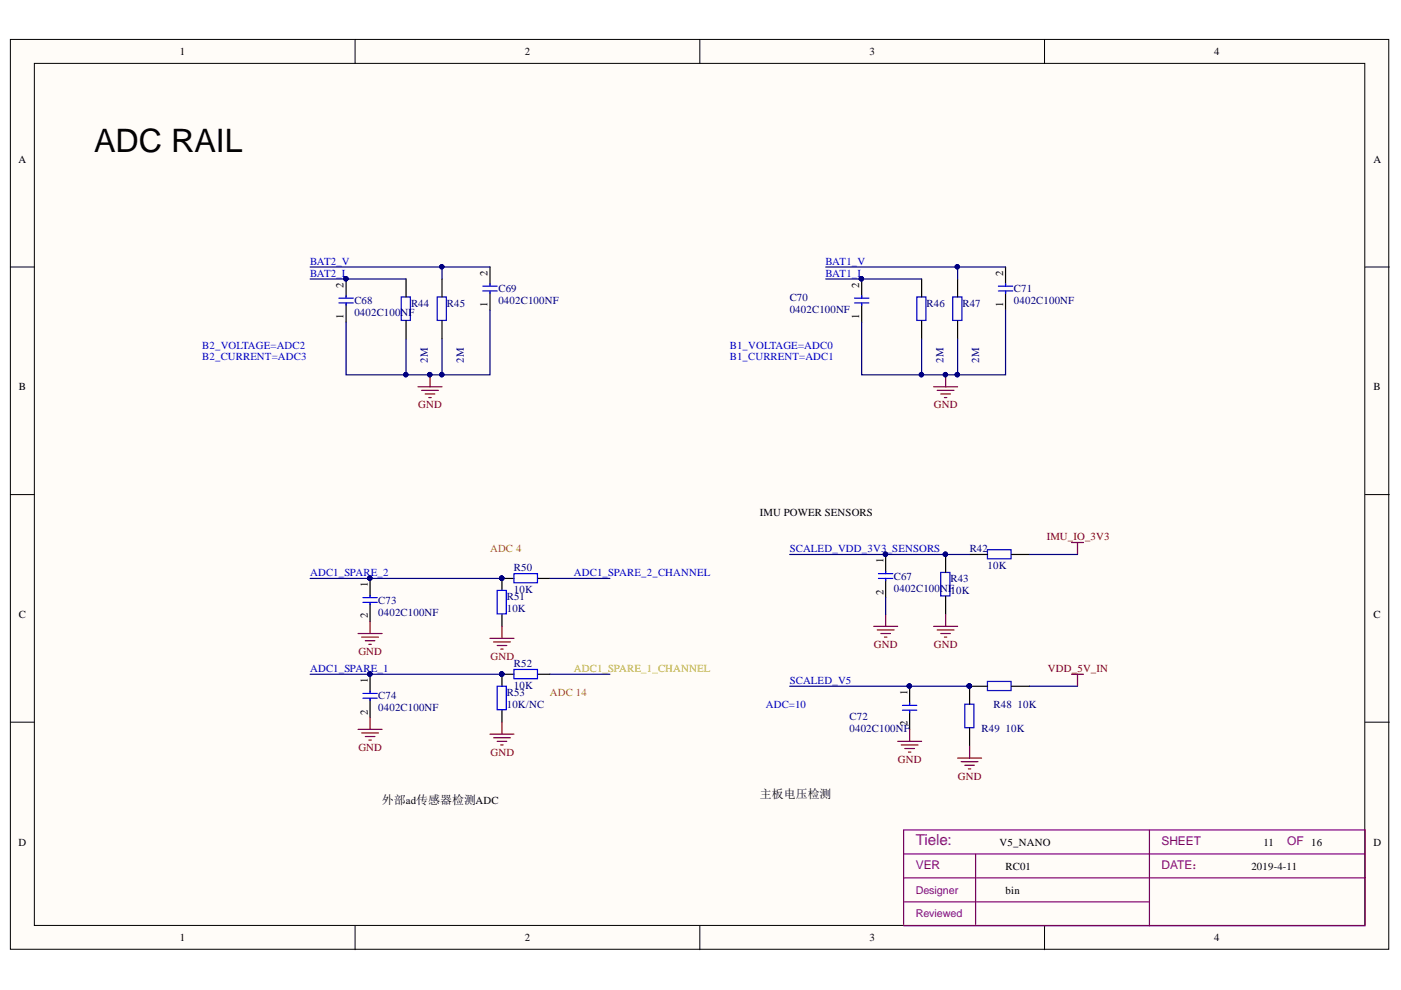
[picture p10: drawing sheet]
<svg xmlns="http://www.w3.org/2000/svg" width="297mm" height="210mm" viewBox="0 0 297 210" stroke-linecap="round" stroke-linejoin="round" font-family="sans-serif">
<defs><g id="words">
<text font-size="6.8" x="20" y="32.3">ADC RAIL</text>
<text font-size="3.2" fill="#7d0089" x="194.2" y="179.1">Tiele:</text>
<g font-size="2.5">
<text x="81" y="170.4">外部ad传感器检测ADC</text>
<text x="161.1" y="169.2">主板电压检测</text>
</g>
<g font-size="2.5" fill="#800080">
<text x="246.3" y="179.2">SHEET</text>
<text x="272.9" y="179.2">OF 16</text>
<text x="194.2" y="184.3">VER</text>
</g>
<text font-size="2.5" fill="#a1006a" x="246.3" y="184.3">DATE：</text>
<g font-size="2.3">
<text x="38.2" y="11.7">1</text>
<text x="111.3" y="11.7">2</text>
<text x="184.4" y="11.7">3</text>
<text x="257.5" y="11.7">4</text>
<text x="3.9" y="34.5">A</text>
<text x="291.2" y="34.5">A</text>
<text x="103.4" y="58.4" transform="rotate(-90 103.4 58.4)">2</text>
<text x="212.7" y="58.4" transform="rotate(-90 212.7 58.4)">2</text>
<text x="72.8" y="61" transform="rotate(-90 72.8 61)">2</text>
<text x="103.4" y="65.1" transform="rotate(-90 103.4 65.1)">1</text>
<text x="182.2" y="61" transform="rotate(-90 182.2 61)">2</text>
<text x="212.7" y="65.1" transform="rotate(-90 212.7 65.1)">1</text>
<text x="72.8" y="67.6" transform="rotate(-90 72.8 67.6)">1</text>
<text x="182.2" y="67.6" transform="rotate(-90 182.2 67.6)">1</text>
<text x="4" y="82.8">B</text>
<text x="291.2" y="82.8">B</text>
<text x="161.1" y="109.5">IMU POWER SENSORS</text>
<text x="187.3" y="119.4" transform="rotate(-90 187.3 119.4)">1</text>
<text x="78" y="124.4" transform="rotate(-90 78 124.4)">1</text>
<text x="4" y="131">C</text>
<text x="78" y="131.1" transform="rotate(-90 78 131.1)">2</text>
<text x="187.3" y="126" transform="rotate(-90 187.3 126)">2</text>
<text x="291.2" y="131">C</text>
<text x="78" y="144.7" transform="rotate(-90 78 144.7)">1</text>
<text x="192.4" y="147.3" transform="rotate(-90 192.4 147.3)">1</text>
<text x="78" y="151.5" transform="rotate(-90 78 151.5)">2</text>
<text x="192.4" y="154" transform="rotate(-90 192.4 154)">2</text>
<text x="3.9" y="179.3">D</text>
<text x="211.9" y="179.3">V5_NANO</text>
<text x="267.9" y="179.3">11</text>
<text x="291.2" y="179.3">D</text>
<text x="213.2" y="184.4">RC01</text>
<text x="265.3" y="184.4">2019-4-11</text>
<text x="213.2" y="189.4">bin</text>
<text x="38.2" y="199.6">1</text>
<text x="111.3" y="199.6">2</text>
<text x="184.4" y="199.6">3</text>
<text x="257.5" y="199.6">4</text>
</g>
<g font-size="2.3" fill="#00f">
<text x="65.7" y="56.1">BAT2_V</text>
<text x="65.7" y="58.7">BAT2_I</text>
<text x="175" y="56.1">BAT1_V</text>
<text x="175" y="58.7">BAT1_I</text>
<text x="42.9" y="73.9">B2_VOLTAGE=ADC2</text>
<text x="42.9" y="76.4">B2_CURRENT=ADC3</text>
<text x="154.7" y="73.9">B1_VOLTAGE=ADC0</text>
<text x="154.7" y="76.4">B1_CURRENT=ADC1</text>
<text x="65.7" y="122.2">ADC1_SPARE_2</text>
<text x="121.7" y="122.2">ADC1_SPARE_2_CHANNEL</text>
</g>
<g font-size="2.3" fill="#000080">
<text x="75.1" y="64.5">C68</text>
<text x="87.1" y="65">R44</text>
<text x="94.8" y="65">R45</text>
<text x="105.7" y="62">C69</text>
<text x="105.7" y="64.5">0402C100NF</text>
<text x="167.4" y="63.7">C70</text>
<text x="196.5" y="65">R46</text>
<text x="204.1" y="65">R47</text>
<text x="215" y="62">C71</text>
<text x="215" y="64.5">0402C100NF</text>
<text x="75.1" y="67">0402C100NF</text>
<text x="167.4" y="66.3">0402C100NF</text>
<text x="90.7" y="76.9" transform="rotate(-90 90.7 76.9)">2M</text>
<text x="98.3" y="76.9" transform="rotate(-90 98.3 76.9)">2M</text>
<text x="200" y="76.9" transform="rotate(-90 200 76.9)">2M</text>
<text x="207.6" y="76.9" transform="rotate(-90 207.6 76.9)">2M</text>
<text x="205.6" y="117.1">R42</text>
<text x="109" y="121.1">R50</text>
<text x="109" y="125.7">10K</text>
<text x="189.5" y="122.9">C67</text>
<text x="189.5" y="125.5">0402C100NF10K</text>
<text x="201.5" y="123.4">R43</text>
<text x="209.4" y="120.6">10K</text>
<text x="80.2" y="128">C73</text>
<text x="80.2" y="130.5">0402C100NF</text>
<text x="107.4" y="127.2">R51</text>
<text x="107.4" y="129.8">10K</text>
<text x="109" y="141.4">R52</text>
<text x="80.2" y="148.3">C74</text>
<text x="107.4" y="147.5">R53</text>
<text x="109" y="146">10K</text>
<text x="80.2" y="150.8">0402C100NF</text>
<text x="107.4" y="150.1">10K/NC</text>
<text x="180.1" y="152.6">C72</text>
<text x="180.1" y="155.1">0402C100NF</text>
<text x="208.1" y="155.1">R49</text>
<text x="210.7" y="150.1">R48</text>
<text x="213.2" y="155.1">10K</text>
<text x="215.7" y="150.1">10K</text>
</g>
<g font-size="2.3" fill="#800000">
<text x="88.7" y="86.6">GND</text>
<text x="198" y="86.6">GND</text>
<text x="221.9" y="114.6">IMU_IO_3V3</text>
<text x="185.3" y="137.4">GND</text>
<text x="198" y="137.4">GND</text>
<text x="76" y="138.9">GND</text>
<text x="104" y="139.9">GND</text>
<text x="222.2" y="142.4">VDD_5V_IN</text>
<text x="76" y="159.2">GND</text>
<text x="104" y="160.2">GND</text>
<text x="190.4" y="161.7">GND</text>
<text x="203.1" y="165.4">GND</text>
</g>
<g font-size="2.3" fill="#ad660b">
<text x="103.9" y="117.1">ADC 4</text>
<text x="116.6" y="147.5">ADC 14</text>
</g>
<g font-size="2.3" fill="#0000bf">
<text x="167.4" y="117.1">SCALED_VDD_3V3_SENSORS</text>
<text x="65.7" y="142.4">ADC1_SPARE_1</text>
<text x="167.4" y="145">SCALED_V5</text>
<text x="162.4" y="150.1">ADC=10</text>
</g>
<text font-size="2.3" fill="#bfbf00" x="121.7" y="142.4">ADC1_SPARE_1_CHANNEL</text>
<g font-size="2.3" fill="#800080">
<text x="194.2" y="189.4">Designer</text>
<text x="194.2" y="194.5">Reviewed</text>
</g>
</g></defs>
<g fill="#fffcf8" stroke="#000" stroke-width=".21">
<path d="M2.2 8.4h292.2v192.9h-292.2z"/>
<path d="M7.3 13.4h282.1v182.8h-282.1z"/>
</g>
<path d="M75.3 8.4v5M148.4 8.4v5M221.5 8.4v5M2.2 56.6h5.1M289.5 56.6h5M2.2 104.9h5.1M289.5 104.9h5M2.2 153.1h5.1M289.5 153.1h5M75.3 196.3v5.1M148.4 196.3v5.1M221.5 196.3v5.1" fill="none" stroke="#000" stroke-width=".21"/>
<path d="M243.7 176v20.3M191.6 196v-20h97.9v20M191.6 181.1h97.9M191.6 191.2h52.1M191.6 186.1h97.9M191.6 196.3h97.9M206.8 181.1v14.9" fill="none" stroke="#800080" stroke-width=".25"/>
<g fill="none" stroke="#000" stroke-width=".25">
<path d="M73.4 59.2v3.8M86.1 59.2v3.8M93.7 59.2v3.8M103.9 56.6v3.8M182.7 59.2v3.8M195.4 59.2v3.8M203 59.2v3.8M213.2 56.6v3.8M73.4 64.5v3.8M86.1 68v3.8M93.7 68v3.8M103.9 61.9v3.9"/>
<path d="M182.7 64.5v3.8M195.4 68v3.8M203 68v3.8M213.2 61.9v3.9M187.8 117.6v3.8M200.5 117.6v3.8M205.6 117.6h3.8M214.5 117.6h3.8M78.5 122.6v3.9M78.5 128v3.8M106.4 130.3v2.5M109 122.6h-2.6v2.6"/>
<path d="M114.1 122.6h2.5M187.8 122.9v3.8M200.5 126.5v3.8M78.5 143v3.8M78.5 148.3v3.8M106.4 150.6v2.5M109 143h-2.6v2.5M114.1 143h2.5M192.9 145.5v3.8M192.9 150.8v3.8M205.6 154.4v3.8M209.4 145.5h-3.8v3.8"/>
<path d="M214.5 145.5h3.8"/>
</g>
<g fill="#000080" stroke="#000080" stroke-width=".21">
<circle cx="106.4" cy="122.6" r=".46"/>
<circle cx="106.4" cy="142.9" r=".46"/>
<circle cx="91.1" cy="79.4" r=".47"/>
<circle cx="200.4" cy="79.4" r=".46"/>
<circle cx="205.5" cy="145.4" r=".46"/>
<circle cx="200.4" cy="117.5" r=".46"/>
<circle cx="93.7" cy="56.6" r=".46"/>
<circle cx="203" cy="56.6" r=".46"/>
<circle cx="73.3" cy="59.1" r=".46"/>
<circle cx="182.6" cy="59.1" r=".46"/>
<circle cx="187.7" cy="117.5" r=".46"/>
<circle cx="192.8" cy="145.4" r=".46"/>
<circle cx="78.4" cy="122.6" r=".46"/>
<circle cx="78.4" cy="142.9" r=".47"/>
<circle cx="93.7" cy="79.4" r=".46"/>
<circle cx="86" cy="79.4" r=".46"/>
<circle cx="195.3" cy="79.4" r=".46"/>
<circle cx="203" cy="79.4" r=".47"/>
</g>
<g fill="none" stroke="#00f" stroke-width=".25">
<path d="M71.9 64.2h3M71.9 63.2h3M73.4 62.7v.5M73.4 64.2v.5M102.4 61.7h3M102.4 60.7h3M103.9 60.2v.5M103.9 61.7v.5M181.2 64.2h3M181.2 63.2h3M182.7 62.7v.5M182.7 64.2v.5"/>
<path d="M211.7 61.7h3M211.7 60.7h3M213.2 60.2v.5M213.2 61.7v.5M76.9 126.7h3.1M76.9 127.7h3.1M78.5 126.2v.5M78.5 127.7v.5M105.4 125.2h1.9v5h-1.9zM109 121.6h5v2h-5zM186.3 121.6h3M186.3 122.6h3"/>
<path d="M187.8 121.1v.5M187.8 122.6v.5M76.9 147h3.1M76.9 148h3.1M78.5 146.5v.5M78.5 148v.5M105.4 145.5h1.9v5h-1.9zM109 141.9h5v2h-5zM191.3 149.6h3.1M191.3 150.6h3.1M192.9 149.1v.5M192.9 150.6v.5"/>
</g>
<g fill="none" stroke="#800000" stroke-width=".25">
<path d="M91.2 79.5v2.5M200.5 79.5v2.5M88.6 82h5.1M89.4 82.8h3.6M90.2 83.5h2M90.9 84.3h.5M197.9 82h5.1M198.7 82.8h3.6M199.5 83.5h2M200.2 84.3h.5M227.2 115h2.5M228.5 115v2.6"/>
<path d="M75.9 134.3h5.1M76.7 135.1h3.5M77.4 135.8h2.1M78.2 136.6h.5M78.5 131.8v2.5M103.9 135.3h5.1M104.6 136.1h3.6M105.4 136.9h2M106.2 137.6h.5M106.4 132.8v2.5M185.2 132.8h5.1M186 133.6h3.6"/>
<path d="M186.8 134.3h2M187.5 135.1h.5M187.8 130.3v2.5M197.9 132.8h5.1M198.7 133.6h3.6M199.5 134.3h2M200.2 135.1h.5M200.5 130.3v2.5M75.9 154.6h5.1M76.7 155.4h3.5M77.4 156.2h2.1M78.2 156.9h.5"/>
<path d="M78.5 152.1v2.5M103.9 155.7h5.1M104.6 156.4h3.6M105.4 157.2h2M106.2 157.9h.5M106.4 153.1v2.6M190.3 157.2h5.1M191.1 157.9h3.5M191.8 158.7h2.1M192.6 159.5h.5M192.9 154.6v2.6M205.6 158.2v2.5"/>
<path d="M227.2 143h2.5M228.5 143v2.5M203 160.7h5.1M203.8 161.5h3.6M204.6 162.3h2M205.3 163h.5"/>
</g>
<path d="M85.1 63h1.9v4.9h-1.9zM92.7 63h1.9v4.9h-1.9zM194.4 63h1.9v4.9h-1.9zM202 63h1.9v4.9h-1.9zM209.4 116.5h5v2h-5zM199.4 121.4h2v4.9h-2zM204.6 149.3h1.9v5h-1.9zM209.4 144.5h5v1.9h-5z" fill="none" stroke="#0000bf" stroke-width=".25"/>
<g fill="none" stroke="#000080" stroke-width=".25">
<path d="M65.8 56.6h27.9v2.6M65.8 59.2h20.3M93.7 56.6h10.2M175.1 56.6h27.9v2.6M175.1 59.2h20.3M203 56.6h10.2M73.4 68.3v11.2h12.7M86.1 71.8v7.7h7.6v-7.7M103.9 65.8v13.7h-10.2M182.7 68.3v11.2h12.7M195.4 71.8v7.7h7.6v-7.7M213.2 65.8v13.7h-10.2"/>
<path d="M167.4 117.6h38.2M218.3 117.6h10.2M65.8 122.6h40.6M116.6 122.6h12.7M187.8 126.7v3.6M65.8 143h40.6M116.6 143h12.7M167.4 145.5h38.2M218.3 145.5h10.2"/>
</g>
<use href="#words"/>
</svg>
